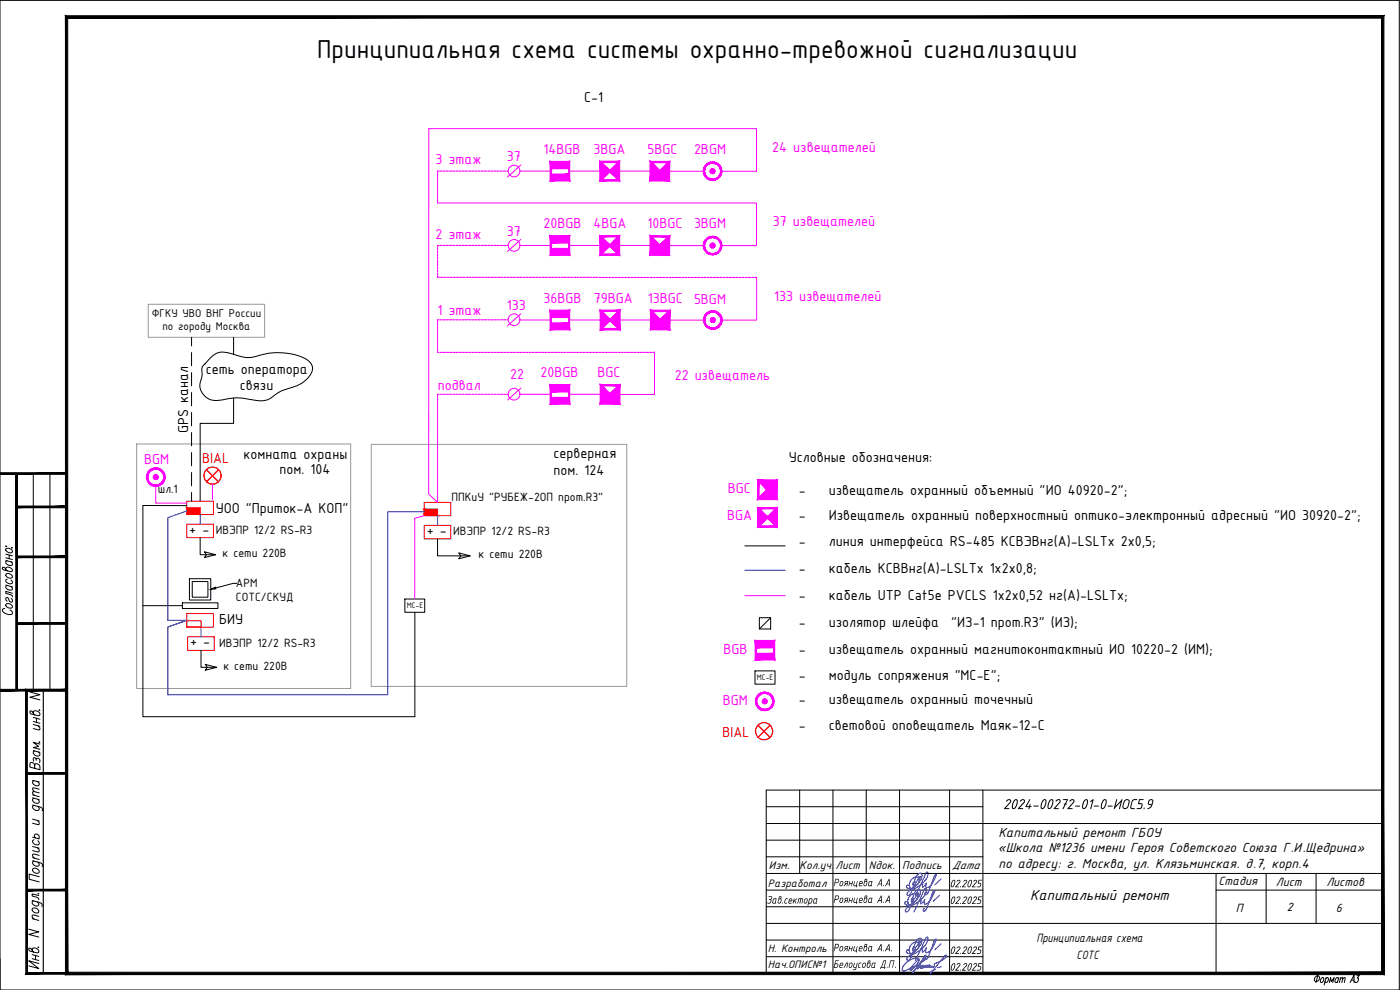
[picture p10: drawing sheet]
<svg xmlns="http://www.w3.org/2000/svg" width="420mm" height="297mm" viewBox="0 0 420 297" stroke-linecap="round" stroke-linejoin="round" font-family="sans-serif">
<defs><g id="words">
<text font-size="8.4" x="95.2" y="17.5">Принципиальная схема системы охранно-тревожной сигнализации</text>
<g font-size="4.7">
<text x="175.3" y="30.7">С-1</text>
<text x="61.8" y="112.2">сеть оператора</text>
<text x="72" y="117.2">связи</text>
<text x="56.4" y="129.8" transform="rotate(-90 56.4 129.8)">GPS канал</text>
<text x="73.1" y="137.6">комната охраны</text>
<text x="166.1" y="137.5">серверная</text>
<text x="83.9" y="142.3">пом. 104</text>
<text x="166.1" y="142.4">пом. 124</text>
<text x="236.7" y="138.6">Условные обозначения:</text>
<text x="239.7" y="148.6">-</text>
<text x="248.7" y="148.6">извещатель охранный объемный &quot;ИО 40920-2&quot;;</text>
<text x="64.7" y="153.9">УОО &quot;Приток-А КОП&quot;</text>
<text x="56.8" y="160.2">+ -</text>
<text x="128.1" y="160.5">+ -</text>
<text x="239.7" y="156.1">-</text>
<text x="248.7" y="156.1">Извещатель охранный поверхностный оптико-электронный адресный &quot;ИО 30920-2&quot;;</text>
<text x="239.7" y="163.9">-</text>
<text x="248.7" y="163.9">линия интерфейса RS-485 КСВЭВнг(А)-LSLTx 2х0,5;</text>
<text x="239.7" y="172">-</text>
<text x="248.7" y="172">кабель КСВВнг(А)-LSLTx 1х2х0,8;</text>
<text x="239.7" y="180">-</text>
<text x="248.7" y="180">кабель UTP Cat5e PVCLS 1х2х0,52 нг(А)-LSLTx;</text>
<text x="65.7" y="187.1">БИУ</text>
<text x="239.7" y="188">-</text>
<text x="248.7" y="188">изолятор шлейфа</text>
<text x="285.5" y="188">&quot;ИЗ-1 прот.R3&quot; (ИЗ);</text>
<text x="57.1" y="194">+ -</text>
<text x="239.7" y="196.1">-</text>
<text x="248.7" y="196.1">извещатель охранный магнитоконтактный ИО 10220-2 (ИМ);</text>
<text x="239.7" y="203.9">-</text>
<text x="248.7" y="203.9">модуль сопряжения &quot;МС-Е&quot;;</text>
<text x="239.7" y="211.4">-</text>
<text x="248.7" y="211.4">извещатель охранный точечный</text>
<text x="239.7" y="218.9">-</text>
<text x="248.7" y="218.9">световой оповещатель Маяк-12-С</text>
<text x="301" y="242.8">2024-00272-01-0-ИОС5.9</text>
<text x="309.2" y="270.1">Капитальный ремонт</text>
</g>
<g font-size="4.7" fill="#f0f">
<text x="163.2" y="46.1">14BGB</text>
<text x="178.1" y="46.1">3BGА</text>
<text x="194.3" y="46.1">5BGC</text>
<text x="208.3" y="46.1">2BGМ</text>
<text x="231.8" y="45.5">24 извещателей</text>
<text x="130.7" y="49.3">3 этаж</text>
<text x="152.1" y="48.4">37</text>
<text x="130.7" y="71.6">2 этаж</text>
<text x="152.1" y="70.7">37</text>
<text x="163.2" y="68.4">20BGB</text>
<text x="178.1" y="68.4">4BGА</text>
<text x="194.3" y="68.4">10BGC</text>
<text x="208.3" y="68.4">3BGМ</text>
<text x="231.9" y="67.8">37 извещателей</text>
<text x="131.3" y="94.6">1 этаж</text>
<text x="152.1" y="93.1">133</text>
<text x="163.2" y="90.8">36BGB</text>
<text x="178.2" y="90.8">79BGА</text>
<text x="194.4" y="90.8">13BGC</text>
<text x="208.3" y="91.3">5BGМ</text>
<text x="232.3" y="90.2">133 извещателей</text>
<text x="153.1" y="113.8">22</text>
<text x="162.2" y="113.1">20BGB</text>
<text x="179.4" y="113.1">BGC</text>
<text x="202.5" y="113.9">22 извещатель</text>
<text x="131.4" y="116.9">подвал</text>
<text x="43.2" y="139.3">BGМ</text>
<text x="218.5" y="147.9">BGC</text>
<text x="218.2" y="156.1">BGА</text>
<text x="217.1" y="196.1">BGB</text>
<text x="216.9" y="211.6">BGМ</text>
</g>
<g font-size="4.7" fill="#f00">
<text x="60.7" y="138.8">BIAL</text>
<text x="216.8" y="221.1">BIAL</text>
</g>
<g font-size="4.3">
<text x="299.6" y="251.1">Капитальный ремонт ГБОУ</text>
<text x="299.4" y="255.7">«Школа №1236 имени Героя Советского Союза Г.И.Щедрина»</text>
<text x="299.6" y="260.3">по адресу: г. Москва, ул. Клязьминская. д.7, корп.4</text>
</g>
<g font-size="3.9">
<text x="47.4" y="148.1">шл.1</text>
<text x="135.5" y="150.4">ППКиУ &quot;РУБЕЖ-2ОП прот.R3&quot;</text>
<text x="64.7" y="160.3">ИВЭПР 12/2 RS-R3</text>
<text x="136" y="160.6">ИВЭПР 12/2 RS-R3</text>
<text x="66.8" y="167.1">к сети 220В</text>
<text x="143.6" y="167.4">к сети 220В</text>
<text x="70.8" y="176.1">АРМ</text>
<text x="70.8" y="180.3">СОТС/СКУД</text>
<text x="65.7" y="194.1">ИВЭПР 12/2 RS-R3</text>
<text x="67.1" y="200.9">к сети 220В</text>
<text x="365.7" y="265.7">Стадия</text>
<text x="382.9" y="265.9">Лист</text>
<text x="398.1" y="265.9">Листов</text>
<text x="370.9" y="273.5">П</text>
<text x="386.2" y="273.2">2</text>
<text x="400.9" y="273.5">6</text>
<text x="311.1" y="282.6">Принципиальная схема</text>
<text x="323.1" y="287.7">СОТС</text>
</g>
<g font-size="3.7">
<text x="45.6" y="95.1">ФГКУ УВО ВНГ России</text>
<text x="48.7" y="99">по городу Москва</text>
</g>
<g font-size="3.6">
<text x="230.8" y="260.8">Изм.</text>
<text x="240" y="260.8">Кол.уч.</text>
<text x="250.8" y="260.8">Лист</text>
<text x="260.8" y="260.8">Nдок.</text>
<text x="270.8" y="260.8">Подпись</text>
<text x="285.7" y="260.8">Дата</text>
</g>
<g font-size="3.5">
<text x="230.5" y="266.1">Разработал</text>
<text x="250" y="265.9">Роянцева А</text>
<text x="264.8" y="265.9">.А</text>
<text x="284.9" y="266.2">02.025</text>
<text x="230" y="271.1">Зав .сектора</text>
<text x="250" y="270.9">Роянцева А</text>
<text x="264.8" y="270.9">.А</text>
<text x="284.9" y="271.2">02.025</text>
<text x="230.5" y="285.5">Н. Контроль</text>
<text x="249.9" y="285.4">Роянцева А</text>
<text x="264.8" y="285.4">.А.</text>
<text x="284.9" y="286.2">02.025</text>
<text x="230.5" y="290.5">Нач.ОПИС№1</text>
<text x="249.9" y="290.4">Белоусова Д</text>
<text x="265.9" y="290.4">.П.</text>
<text x="284.9" y="291.2">02.025</text>
</g>
<g font-size="2.6">
<text x="122" y="182.5">МС-Е</text>
<text x="227.1" y="204">МС-Е</text>
</g>
</g></defs>
<!-- layer: 0 -->
<g fill="none" stroke="#000" stroke-width=".3">
<path d="M0 .1h419.9v296.9h-419.9zM240 237.1v25M250 237.1v54.9M260 237.1v25M270 237.1v54.9M285 237.1v54.9M295 237.1v54.9M415 237.1h-185v54.9h185M230 247.1h185M230 242h65M230 252.1h65M230 257.1h65"/>
<path d="M230 277.1h185M230 272.1h65M230 267.1h65M230 262.1h185M365 267.1h50M365 262.1v29.9M380 262.1v15M395 262.1v15M230 282.1h65M230 287h65M394.7 293.2a.69 .69 0 0 1 .7-.4 .69 .69 0 0 1 .6 .6 .88 .88 0 0 1-.5 .9 .88 .88 0 0 1-1-.2zM395.5 292.6l-.6 2.2"/>
<path d="M396.7 293.4l.2-.1a.76 .76 0 0 1 .3 .9 .76 .76 0 0 1-.9 .5v-.8zM397.9 293.7l.3-.4a.75 .75 0 0 1 .4 .9 .75 .75 0 0 1-.9 .5l-.1-.2M398 293.3l-.6 2.2M398.9 294.8l.4-1.5 .2 1.2 .9-1.2-.4 1.5M401.7 293.7l-.1-.3a.85 .85 0 0 0-.8 .4 .85 .85 0 0 0-.1 .9l.4 .1 .3-.3M401.8 293.3l-.4 1.5M402.3 293.7l.4-.4 .3 .1-.3 1.4M402.3 293.3l-.3 1.5M403 293.7l.4-.4 .3 .1-.3 1.4M405.2 294.8l1.2-2.2v2.2M405.6 294.1h.8M407.2 292.6h.8l-.7 .8h.2a.76 .76 0 0 1 0 1 .76 .76 0 0 1-.9 .2l-.1-.2"/>
</g>
<!-- layer: Shtamp -->
<g fill="#000" stroke="#000" stroke-width=".3">
<path d="M5 151.8v.5l15-.5zM5 152.3l15-.5v.5z"/>
<path d="M0 142.3h20v-.5zM0 141.8h20l-20 .5z"/>
<path d="M5 167.3h15v-.5zM5 166.8h15l-15 .5z"/>
<path d="M5 187.3h15v-.5zM5 186.8h15l-15 .5z"/>
<path d="M0 206.8v.5l20-.5zM0 207.3l20-.5v.5z"/>
<path d="M4.7 142.1v65h.5zM4.7 142.1h.5v65z"/>
<path d="M8 231.8v.5l12-.5zM8 232.3l12-.5v.5z"/>
<path d="M8 266.8v.5l12-.5zM8 267.3l12-.5v.5z"/>
<path d="M7.7 292.3h12.3v-.5zM8.2 291.8h11.8l-12.3 .5zM7.7 206.8v85.5l.5-.5zM7.7 206.8l.5 .5v84.5zM7.7 206.8l.5 .5 11.8-.5zM8.2 207.3l11.8-.5v.5z"/>
</g>
<g fill="none" stroke="#000" stroke-width=".3">
<path d="M0 142.1h5M10 142.1v65M15 142.1v65M1.7 170.8v-.3a1.23 1.23 0 0 1 2 .8l-.5 .2-2.2-.5-.3-.7 .7 .1 .8 .9M1.7 163.9h.3zM1.7 175.5l2 .6M1.7 168.2l2 .5M1.7 166.3l2 .5M1.7 167.4l2 .5M1.9 172.2a1.13 1.13 0 0 1 1.2 0 1.13 1.13 0 0 1 .5 1.1 1.13 1.13 0 0 1-1.2 0 1.13 1.13 0 0 1-.5-1.1zM1.9 164.6a1.16 1.16 0 0 1 1.2 0 1.16 1.16 0 0 1 .5 1.2 1.16 1.16 0 0 1-1.2-.1 1.16 1.16 0 0 1-.5-1.1zM2.2 175.7l-.3 .1a1.13 1.13 0 0 0 .5 1.1 1.13 1.13 0 0 0 1.2 0l.1-.4-.4-.5"/>
<path d="M2.2 168.3l-.3 .1a1.16 1.16 0 0 0 .5 1.1 1.16 1.16 0 0 0 1.2 .1l.1-.5-.4-.5M2.2 173.8l-.3 .1a1.12 1.12 0 0 0 .5 1.2 1.12 1.12 0 0 0 1.3-.2l-.4-.8M2.8 166.5v1.1M3.3 179.6a.72 .72 0 0 1 .3 1.1l-.7-.2-.4-1.1-.6-.1a.69 .69 0 0 0 .3 1.1M3.4 164.3l.3 .1zM3.7 178l-2-.6v.6l1.9 .6 .1 .5M1.4 182.6h-.3a.71 .71 0 0 0-.4 .8 .71 .71 0 0 0 .7 .6l1.2 .4h.7l.4-.3a1.01 1.01 0 0 0-.7-1.1M1.7 181.3a1.27 1.27 0 0 1 2 .9 1.23 1.23 0 0 1-2-.9zM9 207.6l3 .8-3 .8 3 .8M10 213.9v-.3a1.12 1.12 0 0 1 1.3-.2 1.12 1.12 0 0 1 .6 1.3h-.5l-2.1-.5-.3-.4 .1-.5a.99 .99 0 0 1 1 .9l.3 .3M10 217.4l2 .5M10 215.3l2 .5"/>
<path d="M10 216.5l2 .5M11 215.5v1.2M11.4 217.7l.6 .8-.1 .5-1.9-.4M11.9 213l.1 .1-.3-.1M9.8 239.4l2 .5M9.8 238.5l2 .5M9.8 234.1l2 .5M10 225.2l2 .5M10.2 239.5l-.3 .1a1.12 1.12 0 0 0 .5 1.3 1.12 1.12 0 0 0 1.4-.2l-.5-.9M10.2 234.2l-.3 .2a1.12 1.12 0 0 0 .5 1.2 1.12 1.12 0 0 0 1.4-.2l-.5-.9M10.4 225.3l-.3 .2a1.12 1.12 0 0 0 .6 1.2 1.12 1.12 0 0 0 1.3-.2l-.4-.9M10.4 229.6l-.6-.8a.55 .55 0 0 0-.8 .4v1l3 .8v-1a.88 .88 0 0 0-.7-.8 .88 .88 0 0 0-.9 .4v1"/>
<path d="M10.8 227.8l.6-.3a.86 .86 0 0 1 .5 1.3M10.8 228.1l-.1-.6-.6-.1v1M11.8 237.9l-1.9-.4-.1 .4 .5 .8M11.8 236.8l-1.9-.4-.1 .4 .5 .7M11.9 222.6v.2l-.2-.1M12 223.3l-2-.6 1.6 1.2-1.6 .4 2 .5M9.8 258.3l2.7 .8a.59 .59 0 0 1 .1 .9M9.8 241.5l2.7 .8a.59 .59 0 0 1 .1 1M9.8 257.3l2 .6M9.8 254l2 .5M9.8 251.2l2 .5M9.8 245.8l2 .5"/>
<path d="M10.2 258.3l-.3 .2a1.11 1.11 0 0 0 .5 1.3 1.11 1.11 0 0 0 1.4-.2l-.5-1M10.2 252l-.3 .1a1.11 1.11 0 0 0 .5 1.3 1.11 1.11 0 0 0 1.4-.2l-.5-.9M10.2 241.6l-.3 .2a1.11 1.11 0 0 0 .5 1.2 1.11 1.11 0 0 0 1.4-.1l-.5-1M10.6 251.4a.68 .68 0 0 1 0-1.1 .68 .68 0 0 1 1 .3l.2 .8-.3 .2M11.2 254.4l.6 .7-.2 .5-1.8-.4M11.2 246.2l.6 .7-.2 .5-1.8-.4M11.8 256.7l-1.9-.4-.1 .5 .5 .7M8.6 278.8l3 .8-3 .8 3 .8M9.7 270.2l2.7 .8a.61 .61 0 0 1 .1 1M9.7 275.6l1.9 .6M9.8 272.6a1.15 1.15 0 0 1 1.3 0 1.15 1.15 0 0 1 .4 1.2 1.15 1.15 0 0 1-1.3 0 1.15 1.15 0 0 1-.4-1.2zM9.9 260.6a1.16 1.16 0 0 1 1.3 .1 1.16 1.16 0 0 1 .4 1.2 1.16 1.16 0 0 1-1.3 0 1.16 1.16 0 0 1-.4-1.3z"/>
<path d="M10.1 270.3l-.3 .2a1.11 1.11 0 0 0 .5 1.2 1.11 1.11 0 0 0 1.3-.2l-.4-.9M11.5 268v.3l-.1-.2M11.6 274.9l-1.8-.3-.1 .5 .5 .7M11.6 268.7l-1.9-.5v.6l1.4 .4 .4 .3 .1 .4M11.8 263l-3-.8v1.6l3 .8M9.7 286.4l1.9 .6M9.7 287.6l1.9 .6M9.7 285.1v-.3a1.12 1.12 0 0 1 1.3-.2 1.12 1.12 0 0 1 .5 1.2l-.4 .1-2.2-.5-.3-.5 .2-.4a.99 .99 0 0 1 1 .9l.3 .3M10.7 286.7v1.2M11.5 284.1l.1 .2-.2-.1M11.6 289.1l-3-.8 3 2.3-3-.8"/>
</g>
<path d="M0 142.1h20M5 142.1v65M5 152.1h15M5 167.1h15M5 187.1h15M0 207.1h20M13 207.1v84.9" fill="none" stroke="#000" stroke-width=".34"/>
<!-- layer: 0 -->
<path d="M20.3 291.7l-.7 .7 395-.7zM19.6 292.4l395-.7 .7 .7zM414.6 5.4v286.3l.7 .7zM415.3 4.7v287.7l-.7-287zM20.3 5.4h394.3l.7-.7zM19.6 4.7h395.7l-395 .7zM19.6 4.7l.7 287v-286.3zM19.6 4.7l.7 287-.7 .7z" fill="#000" stroke="#000" stroke-width=".3"/>
<g fill="#000">
<path d="M327.2 240.4l1-.6-.8 3-.2-.2 .6-2.3-.4 .4zM328.3 241.8l1.4-.1 .1 .3h-1.5zM332.4 241.8l1.4-.1 .1 .3h-1.5zM335 239.8l.3 .2-.5 1.9 1.8-2.1h.2l-.8 3-.2-.2 .5-1.9-1.8 2.1-.2-.1zM339.8 240.1l.6-.3h.9l-.1 .3-1.2 .2-.5 1.8 .3 .4h.7v.3l-1-.1-.3-.4zM341.8 239.8h1.4v.3h-1.1l-.2 .8 .8 .2 .2 .5-.5 1.1-1.2 .1v-.3l1.1-.1 .3-.7-.1-.4-1-.1zM292.1 264.4l.6-.4 .5 .3-.1 .6-1.1 1.1h.7l.1 .2-1.2-.1 1.4-1.6-.2-.3-.5 .3zM292.1 269.4l.6-.4 .5 .3-.1 .6-1.1 1.1h.7l.1 .2-1.2-.1 1.4-1.6-.2-.3-.5 .3zM293.7 264l1 .1-.8 .1-.2 .7 .6 .1 .1 .7-.4 .5h-.8v-.2l.8-.1 .3-.4-.1-.3-.8-.2zM293.7 269l1 .1-.8 .1-.2 .7h.6l.1 .8-.4 .5h-.8v-.2l.8-.1 .3-.4-.1-.3-.8-.2zM292.1 284.3l.8-.3 .3 .1v.5l-1.2 1.4h.7l.1 .2h-1.1l1.2-1.5a.33 .33 0 0 0-.1-.5 .33 .33 0 0 0-.5 .3zM292.2 289.2l.8-.2 .2 .5-1.2 1.5h.7l.1 .2h-1.1l-.1-.1 1.3-1.4a.33 .33 0 0 0-.1-.5 .33 .33 0 0 0-.5 .3h-.2z"/>
<path d="M293.7 284h.9l.1 .1-.8 .1-.2 .7 .7 .2-.1 .8-.3 .3h-.8v-.2l.8-.1 .3-.5-.2-.3-.7-.1zM293.7 289h1l-.8 .2-.2 .7 .7 .2v.5l-.4 .6h-.8v-.2l.8-.1 .3-.5-.2-.3-.7-.1z"/>
<path d="M331.4 240.1l-.6 .9-.1 1a.39 .39 0 0 0 .4 .5 .39 .39 0 0 0 .3-.5l.5-1.6-.2-.3zM330.9 240.2l.9-.4 .3 .3v.6l-.5 1.7-.9 .4-.3-.5v-.7z"/>
<path d="M337.8 240.2l-.7 1.7 .1 .4 .3 .2 .8-.4 .5-1.5-.4-.5zM337.4 240.2l.3-.3 .8-.1 .5 .5-.5 2-.7 .5-.5-.1-.5-.5z"/>
<path d="M345.1 240.1l-.3 1 .8 .2 .2-1.1zM344.8 240l.9-.2 .4 .3 .1 .4-.6 1.6-1.1 .7a.35 .35 0 0 1 0-.4 .35 .35 0 0 1 .4-.1l.6-.7-.7-.1-.3-.3z"/>
<path d="M291.1 264.2l-.5 1 .1 .8 .3-.1 .4-.8 .1-.7zM290.7 264.3l.5-.3h.3l.2 .8-.4 1.1-.7 .3-.2-.2v-.7z"/>
<path d="M291.1 269.2l-.4 .8v1l.3-.1 .4-.8 .1-.7zM290.8 269.3l.4-.3h.3l.2 .8-.4 1.1-.7 .3-.2-.2v-.7z"/>
<path d="M291.1 284.3l-.5 1.1 .1 .6 .3-.2 .4-.7 .1-.7zM290.8 284.3l.3-.3h.4l.2 .8-.4 1.1-.6 .3-.3-.2v-.7z"/>
<path d="M291.1 289.2l-.5 1.2 .1 .6 .3-.2 .4-.7 .1-.7zM290.8 289.2l.7-.2 .2 .8-.4 1.1-.6 .3-.3-.2v-.7z"/>
<circle cx="343.4" cy="242.5" r=".22"/>
</g>
<g fill="#000">
<path d="M257.8 289l.8-.1-.7 .3-.2 .8 .5 .4h-.5l-.2-.3z"/>
<path d="M241.5 269.7l.5-.2 .4 .3-.3 1.1-.4 .2-.5-.3zM241.7 269.8l-.2 1.1 .5-.1 .2-.7-.1-.3z"/>
<path d="M242.9 269.6h.8l.1 .4-.2 .9-.9 .2-.2 .7-.1-.2zM243 269.8l-.2 1.1h.5l.3-1z"/>
<path d="M244.4 269.9l-.2 .9 .5 .1 .4-1.1zM244.3 269.7l.4-.2 .6 .1-.2 1.5h-.8l-.3-.2z"/>
<path d="M258.2 269.6l-.2 .4h.7v-.4zM257.9 269.6l.4-.2 .5 .1v.7h-.8l-.1 .3v.2h.8l-.1 .2-.8-.1z"/>
<path d="M258.2 264.7l-.2 .3h.7v-.4zM258 264.5l.7-.1 .2 .1-.1 .7h-.8l-.1 .3v.2h.8l-.1 .2-.9-.2z"/>
<path d="M259.8 268.9l-.2 .5 .5-.3zM259.5 268.9l.6-.2 .2 .2-.2 .5 .2 .2-.1 .9-.5 .4-.4-.1-.2-.3zM259.6 269.6l-.3 .8 .2 .3 .4-.2 .2-.6v-.3z"/>
<path d="M259.8 263.9l-.2 .5h.2a.24 .24 0 0 0 .3-.3 .24 .24 0 0 0-.3-.2zM259.6 263.8h.6l-.1 .6 .2 .5-.2 .8-.6 .2-.4-.5zM259.6 264.6l-.2 1.1 .5-.2 .2-.6v-.3z"/>
<path d="M261 269.6l-.3 1 .4 .1 .3-.2 .2-.9zM260.8 269.5l1-.1-.2 1.5h-.9l-.2-.2z"/>
<path d="M261 264.6l-.2 1.1 .5-.1 .3-1zM260.8 264.5l1-.1-.2 1.5h-.8l-.3-.2z"/>
<path d="M264.4 269.1l-.6 1h.7zM264.4 268.7l.2 .1 .1 2.1h-.2v-.5h-.8l-.4 .5z"/>
<path d="M264.4 264.1l-.6 1h.7zM264.4 263.7l.2 .1 .1 2.1-.2-.1v-.5h-.8l-.4 .6z"/>
<path d="M258.1 284.2l-.1 .4h.7l-.1-.5zM258 284l.6-.1 .3 .2-.1 .7h-.9v.2l.1 .2h.6v.2h-.7l-.2-.2z"/>
<path d="M259 289l.6-.2 .3 .4-.1 .7-.5 .5h-.3l-.3-.3zM259.2 289.1l-.3 .7 .1 .4 .5-.1 .2-.7-.2-.4z"/>
<path d="M259.7 283.4l-.2 .6 .6-.3-.1-.3zM259.5 283.3l.6-.1 .2 .2-.1 1.5-.5 .5-.6-.2zM259.5 284.2l-.2 .9 .4 .1 .4-.9z"/>
<path d="M260.7 288.4l-.1 .5 .5-.4zM260.5 288.3l.3-.2 .4 .2v1.6l-.5 .5-.5-.1-.1-.2zM260.6 289.1l-.3 .7 .2 .4 .4-.1 .2-.7-.1-.3z"/>
<path d="M261 284.1l-.3 .9 .1 .2 .5-.1 .2-1zM260.7 284.1l.3-.2h.8l-.3 1.2 .1 .3h-1z"/>
<path d="M262 289.1l-.3 1.1 .6-.1 .3-1.1zM261.7 289l1.1-.2-.2 1.6-1.1-.2z"/>
<path d="M265.1 288.2h.8l-.4 2h.2l-.1 .4-.2 .1v-.3h-1l-.2 .3zM265.3 288.4l-.6 1.8h.6l.4-1.8z"/>
<path d="M264.4 283.7l-.6 .9h.6zM264.3 283.2h.2l.2 2.2h-.2v-.5h-.8l-.4 .5z"/>
</g>
<!-- layer: Layer 2 -->
<g fill="none" stroke="#00f" stroke-width=".3">
<path d="M274 270.4l.3-.7-.3-.2-.4 .1v1l.3 .1 .5-.1 .9-1.2 .1-.9-.7-.4-1.3 .4-.7 .8-.3 .9 .2 1.2 .7 .4 1.6-.7 2.2-1.9 .8-1.3 .1-1.2-.3-.1-.3 .3-3.2 6.7M274.4 270.5l-.8 .8-1.1 .3-.7-.2-.3-.7 .7-.2 .3 .5M274.5 265.5l.3-.7-.5-.2-.2 .2-.1 .8 .3 .2 .6-.1 .7-.7 .3-1.3-.6-.5h-.6l-.9 .4-.7 1-.2 1.3 .4 .7 .7 .2 1.6-.8 2.1-1.9 .7-1.1 .1-1.2-.3-.2-.3 .3-3.2 6.8M275 265.6l-.8 .7-1 .4-1-.3-.2-.6 .6-.3 .4 .6M275.5 269.3l-1.1 1.4-2.5 1.9-.2 .4 .2 .6 .5-.1 .7-1.1 .9-3.3 .5-1.3 .7-.7 .8-.1 .2 .8-.3 1-.6 .5 .4-1.3-.5 .5 .1-.5-.9 1.7M276 264.3l-1 1.4-2.7 2.2 .1 .8 .4-.1 .8-1.1 .9-3.5 .6-1.3 .7-.6 .7-.1 .2 .6-.2 1.2-.7 .5 .4-1.2-.5 .4 .1-.5-.9 1.8M276.5 270.1l-.1 1.1 1.1-1.3-.1 1.3 1.1-.2 1.1-1.5 .9-2.3-.6 .5-1.9 5.2-.7 .5-.2-.5 .3-.3M277 265.2l-.1 1.1 1.1-1.3-.1 1.3 1.1-.3 1.1-1.4 1-2.3-.7 .6-2 5.1-.7 .5-.2-.4 .4-.5M282 268.6l-1.9 1.8M282.4 263.7l-1.8 1.8M274.5 284.9l.2-.7-.4-.1-.2 .2-.1 .8 .8 .1 .8-.9 .3-1.1-.7-.6-.8 .1-.7 .5-.7 1-.1 1.2 .4 .8 .8 .1 1.7-1 1.7-1.4 .8-1.3 .2-1.4h-.4l-.2 .2-3.2 6.8M274.9 285.1l-.7 .7-1 .4-1-.3-.2-.6 .5-.3 .4 .2 .1 .4"/>
<path d="M275.7 287.6l-2.8 3.3 .6-.5-.2 .6h.3l2.1-2.4 .1-.7-.2-.3-1.3-.1-1.8 .9-1.5 1.5-.2 1.3 .7 .1 2.9-1.5M275.9 289.6l.3-.1-.9 1.3 .7-.7M276 283.8l-1 1.4-2.7 2.1-.1 .6 .2 .3 .6-.3 .6-1.1 .9-3.4 .5-1.1 .7-.7 .8-.1 .2 .8-.3 1.1-.6 .4 .3-1.2-.4 .4 .1-.5-.9 1.8M276.3 290.4l.8-.8-.6 .3-.1 .6 .8-.2 .5-.6-.5 .4 .2 .2 .3-.1 .6-.7-.5 .9 .8-.4 .2-.5-.3 .8 .6-.1 .2-.4-.1 .3 .2 .1h.4l.2-.3v.2l.2 .1 .3-.4-.1-.6 2.9-1.4 .7-.7 .1-.5-.6 .2-4.4 5.3 .1-.5 1.5-.8M276.9 284.6l-.1 1.1 1.2-1.3-.1 1.4h.4l.7-.3 .9-1.2 1.1-2.5-.5 .2-.3 .6-1.6 4.6-.5 .6-.4 .1-.2-.3 .3-.5M276.9 288.5l1-1-2.9 2.9-1.2 1.6 1.7-2 2.1-3.3 .3-.2-.1 .5-1.2 1.4-1.8 1.7M282.4 283.2l-1.9 1.8M282.5 290.1l-1.1 .3"/>
</g>
<!-- layer: 0 -->
<path d="M41 133.2h64.2v73.4h-64.2zM111.4 133.3h76.7v72.6h-76.7z" fill="none" stroke="#989898" stroke-width=".3"/>
<path d="M56 150.4h8.1v4h-8.1zM127.3 150.7h8v4h-8z" fill="none" stroke="#f00" stroke-width=".3"/>
<g fill="#f00" stroke="#f00" stroke-width=".3">
<path d="M127.3 152.7l4 2v-2zM127.3 152.7l4 2h-4z"/>
<path d="M56 152.3l4.1 2.1v-2.1zM56 152.3l4.1 2.1h-4.1z"/>
</g>
<path d="M56 157.3h8.1v4h-8.1zM127.3 157.6h8v4.1h-8zM56.3 191.1h8v4h-8z" fill="none" stroke="#f00" stroke-width=".3"/>
<path d="M60.1 154.4v2.9M131.3 154.7v2.9M60.3 188.2v2.9" fill="none" stroke="#00f" stroke-width=".3"/>
<path d="M56.9 173.6h6.3v6.4h-6.3zM57.7 174.5h4.7v4.7h-4.7zM71.1 175h-1.1l-5.3 1.4M121.5 179.7h6v4h-6zM54.7 180.9h10.7v1.7h-10.7z" fill="none" stroke="#000" stroke-width=".3"/>
<path d="M56 151.7h-13.1v63.3h81.6v-31.3M60.1 161.3v5.1h4.6M61.3 165.6l3.4 .8-3.4 .9 .6-.9zM131.3 161.7v5.1h9.8M137.7 165.9l3.4 .9-3.4 .9 .6-.9zM42.9 181.7h11.8M60.3 195.1v5.1h4.7M61.6 199.3l3.4 .9-3.4 .9 .6-.9z" fill="none" stroke="#000" stroke-width=".3"/>
<path d="M63.2 176.8l1.4-.6 .2 .5z" fill="#000" stroke="#000" stroke-width=".3"/>
<path d="M56 184.1h8.1v4.1h-8.1zM56 186.3h4.3v1.9h-4.3z" fill="none" stroke="#f00" stroke-width=".3"/>
<path d="M44.5 91.3h34.9v9.9h-34.9z" fill="none" stroke="#989898" stroke-width=".3"/>
<path d="M57.5 101.2v2.6M57.5 105.8v4M57.5 111.8v4M57.5 117.8v4M63.1 107.4l1.8-1.3 1.3-.5a16.3 16.3 0 0 1 6.3 1.4 10.7 10.7 0 0 0 6.7-.7 17.3 17.3 0 0 1 13.6 2.1l.8 1.3a4.4 4.4 0 0 1-2.1 4.6 21 21 0 0 1-7 3l-4 2.5a6.5 6.5 0 0 1-4.3 .2 18.3 18.3 0 0 0-7.7-.4l-1.3 .3a5.4 5.4 0 0 1-6-1.4l-.7-1a4.4 4.4 0 0 1 .1-4.4l.1-.8a2.62 2.62 0 0 1 .9-3.1zM70.1 119.4v7.6h-10v23.4M70.1 101.2v5.1M57.5 123.8v4M57.5 129.8v4M57.5 135.8v4M57.5 141.8v4M57.5 147.8v2.6" fill="none" stroke="#000" stroke-width=".3"/>
<g fill="none" stroke="#f0f" stroke-width=".3">
<path d="M131.3 51.3v9.6h95.7v12.8h-10.6M156.3 51.3h9.4M156.3 49.5l-4 3.6M170.8 51.3h9.4M185.8 51.3h9.4M198 51.3h.1M200.7 51.4h10.6M216.4 51.4h10.6v-12.8h-98.3v109.6l2.6 2.5v-32.4M156.3 73.6h9.4M156.3 71.8l-4 3.6M170.8 73.6h9.4M185.8 73.6h9.4"/>
<path d="M198 73.7h.1M200.7 73.7h10.6M131.3 96v9.5M155.8 96h9.5M156.3 94.1l-4 3.6M170.8 96h9.4M185.9 96h9.4M198.2 96h.1M200.7 96h10.6M227.1 83.3v12.7h-10.6M155.9 118.3h9.4M156.3 116.4l-4 3.6"/>
<path d="M170.8 118.3h9.5M183.1 118.3h.1M196.4 105.6v12.7h-10.6M46.7 145.7v5.2h9.3"/>
<circle cx="154.3" cy="51.3" r="1.76"/>
<circle cx="154.3" cy="73.6" r="1.76"/>
<circle cx="154.3" cy="95.9" r="1.76"/>
<circle cx="154.3" cy="118.3" r="1.76"/>
</g>
<g fill="#f0f" stroke="#f0f" stroke-width=".3">
<path d="M46.7 143.2h.8l-.1 .3z"/>
<path d="M213.9 73.7h.7l-.1 .2z"/>
<path d="M213.9 96h.8l-.1 .3z"/>
<path d="M180.3 93.2l2.8 2.8h-2.8z"/>
<path d="M183.1 96l2.8-2.8v2.8z"/>
<path d="M180.3 96h2.8l-2.8 2.8z"/>
<path d="M183.1 96h2.8v2.8z"/>
<path d="M180.2 70.9l2.8 2.7h-2.8z"/>
<path d="M185.8 70.9v2.7h-2.8z"/>
<path d="M180.2 73.6h2.8l-2.8 2.8z"/>
<path d="M183 73.6h2.8v2.8z"/>
<path d="M213.9 51.4h.7l-.1 .2z"/>
<path d="M180.2 48.6l2.8 2.7h-2.8z"/>
<path d="M185.8 48.6v2.7h-2.8z"/>
<path d="M180.2 51.3h2.8l-2.8 2.8z"/>
<path d="M183 51.3h2.8v2.8z"/>
<path d="M46.7 143.2h.8l-.1-.3zM46.7 143.2l.5-.6 .2 .3zM47 142.5l-.3 .7 .5-.6z"/>
<path d="M46.7 142.4v.8l.3-.7zM46.5 142.5l.2-.1v.8zM46.2 142.6l.5 .6-.2-.7z"/>
<path d="M46.2 142.6l-.1 .3 .6 .3zM46.1 142.9l.6 .3h-.7zM46 143.2l.1 .3 .6-.3z"/>
<path d="M46.1 143.5l.1 .2 .5-.5zM46.2 143.7l.5-.5-.2 .6zM46.7 143.2l-.2 .6 .2 .1z"/>
<path d="M46.7 143.2v.7l.3-.1zM46.7 143.2l.5 .5-.2 .1zM46.7 143.2l.5 .5 .2-.2z"/>
<path d="M49.5 143.2l-.1 .5h-.3zM49.1 143.2v.5l.4-.5zM49.4 142.5l.1 .7h-.4zM49.1 142.6v.6l.3-.7zM49.2 142l.2 .5-.3 .1zM48.9 142.1l.2 .5 .1-.6zM48.9 141.4l.3 .6-.3 .1zM48.6 141.7l.3 .4v-.7zM48.5 141l.4 .4-.3 .3zM48.5 141l-.3 .3 .4 .4zM47.9 140.7l.6 .3-.3 .3zM47.9 140.7l-.1 .3 .4 .3zM47.4 140.5l.5 .2-.1 .3zM47.4 140.5l-.1 .3 .5 .2zM46.7 140.4l.7 .1-.1 .3zM46.7 140.4v.4h.6zM46.1 140.5l.6-.1v.4zM46.1 140.5l.1 .3h.5zM45.6 140.7l.5-.2 .1 .3zM45.6 140.7l.1 .3 .5-.2zM45 141l.6-.3 .1 .3zM45 141l.3 .3 .4-.3zM44.6 141.4l.4-.4 .3 .3zM44.6 141.4l.3 .3 .4-.4zM44.6 141.4l.3 .3-.6 .3zM44.3 142l.3 .1 .3-.4zM44.3 142l.3 .1-.5 .4zM44.1 142.5l.3 .1 .2-.5zM44.1 142.5l.3 .1-.4 .6zM44.4 142.6l-.4 .6h.4zM44 143.2h.4l-.3 .5zM44.4 143.2l-.3 .5h.3zM44.1 143.7h.3l-.1 .6zM44.4 143.7l-.1 .6 .3-.1zM44.3 144.3l.3-.1v.7zM44.6 144.2v.7l.3-.3zM44.6 144.9l.3-.3 .1 .7zM44.9 144.6l.1 .7 .3-.3zM45.3 145l.3 .7-.6-.4zM45.3 145l.3 .7 .1-.4zM45.7 145.3l.4 .5-.5-.1zM45.7 145.3l.4 .5 .1-.3zM46.2 145.5l.5 .4-.6-.1zM46.2 145.5l.5 .4v-.4zM46.7 145.5l.7 .3-.7 .1zM46.7 145.5l.7 .3-.1-.3zM47.3 145.5l.6 .2-.5 .1zM47.3 145.5l.6 .2-.1-.4zM47.8 145.3h.7l-.6 .4zM47.8 145.3h.7l-.3-.3zM48.2 145l.7-.1-.4 .4zM48.6 144.6l-.4 .4 .7-.1zM48.6 144.6l.6-.3-.3 .6zM48.9 144.2l-.3 .4 .6-.3zM48.9 144.2l.5-.5-.2 .6zM49.1 143.7l-.2 .5 .5-.5z"/>
<path d="M195.5 93.3l2.7 5.4h-2.8zM195.5 93.3l2.7 5.4v-2.7z"/>
<path d="M198.2 96l2.7 2.7h-2.7zM198.2 96l2.7 2.7v-5.4z"/>
<path d="M195.5 93.2l2.8 2.7-.3 .2zM195.5 93.2l-.2 .2 2.7 2.7z"/>
<path d="M195.2 93.1l5.5 .4h-5zM195.2 93.1l5.5 .4 .4-.4zM200.7 93.5l.4-.4-.4 5.4zM201.1 93.1l-.4 5.4 .4 .5zM195.6 98.5h5.1l.4 .5zM195.6 98.5l-.4 .5h5.9zM195.7 93.5l-.1 5-.4 .5zM195.2 93.1v5.9l.5-5.5z"/>
<path d="M198 95.9l3-2.5-2.7 2.7zM198 95.9l3-2.5-.2-.2z"/>
<path d="M195.3 70.9l2.7 5.5h-2.7zM195.3 70.9l2.7 5.5v-2.7z"/>
<path d="M198 73.7l2.7 2.7h-2.7zM198 73.7l2.7 2.7 .1-5.5z"/>
<path d="M195.4 70.8l2.8 2.8-.3 .2zM195.4 70.8l-.2 .3 2.7 2.7z"/>
<path d="M195.1 70.7l5.5 .4h-5.1zM195.1 70.7l5.5 .4 .4-.4zM200.6 71.1l.4-.4-.5 5.5zM201 70.7l-.5 5.5 .5 .4zM195.5 76.2h5l.5 .4zM195.5 76.2l-.4 .4h5.9zM195.5 71.1v5.1l-.4 .4zM195.1 70.7v5.9l.4-5.5z"/>
<path d="M197.9 73.6l3-2.5-2.7 2.7zM197.9 73.6l3-2.5-.2-.3z"/>
<path d="M213.9 73.7h.7l-.1-.3zM214.4 73.1l.1 .3-.6 .3zM214.1 73l-.2 .7 .5-.6z"/>
<path d="M213.9 72.9v.8l.2-.7zM213.6 73l.3-.1v.8zM213.3 73.1l.6 .6-.3-.7z"/>
<path d="M213.3 73.1l-.2 .3 .8 .3zM213.1 73.4l.8 .3h-.8zM213.1 73.7v.2l.8-.2z"/>
<path d="M213.1 73.9l.2 .3 .6-.5zM213.3 74.2l.6-.5-.3 .7zM213.9 73.7l-.3 .7h.3z"/>
<path d="M213.9 73.7v.7h.2zM213.9 73.7l.5 .5-.3 .2zM213.9 73.7l.5 .5 .1-.3z"/>
<path d="M216.6 73.7l-.1 .6-.3-.1zM216.2 73.7v.5l.4-.5zM216.5 73.1l.1 .6h-.4zM216.2 73.1v.6l.3-.6zM216.3 72.5l.2 .6h-.3zM216 72.6l.2 .5 .1-.6zM216 72l.3 .5-.3 .1zM216 72l-.3 .2 .3 .4zM215.6 71.5l.4 .5-.3 .2zM215.6 71.5l-.3 .3 .4 .4zM215.1 71.2l.5 .3-.3 .3zM215.1 71.2l-.2 .3 .4 .3zM214.5 71l.6 .2-.2 .3zM214.5 71l-.1 .4 .5 .1zM213.9 70.9l.6 .1-.1 .4zM213.9 70.9v.4l.5 .1zM213.2 71l.7-.1v.4zM213.2 71l.1 .4 .6-.1zM212.6 71.2l.6-.2 .1 .4zM212.6 71.2l.2 .3 .5-.1zM212.1 71.5l.5-.3 .2 .3zM212.1 71.5l.2 .3 .5-.3zM212.1 71.5l.2 .3-.6 .2zM211.7 72l.3 .2 .3-.4zM211.7 72l.3 .2-.6 .3zM211.4 72.5l.3 .1 .3-.4zM211.4 72.5l.3 .1-.5 .5zM211.2 73.1h.3l.2-.5zM211.2 73.1h.3l-.4 .6zM211.5 73.1l-.4 .6h.4zM211.1 73.7h.4l-.3 .6zM211.5 73.7l-.3 .6 .3-.1zM211.2 74.3l.3-.1-.1 .7zM211.5 74.2l-.1 .7 .3-.2zM211.4 74.9l.3-.2v.7zM211.7 74.7v.7l.3-.2zM211.7 75.4l.3-.2 .1 .6zM212 75.2l.1 .6 .2-.2zM212.3 75.6l.3 .5-.5-.3zM212.3 75.6l.3 .5 .2-.3zM212.8 75.8l.4 .6-.6-.3zM212.8 75.8l.4 .6 .1-.4zM213.3 76l.6 .4h-.7zM213.3 76l.6 .4v-.3zM213.9 76.1l.6 .3h-.6zM213.9 76.1l.6 .3-.1-.4zM214.4 76l.7 .1-.6 .3zM214.4 76l.7 .1-.2-.3zM214.9 75.8h.7l-.5 .3zM214.9 75.8h.7l-.3-.2zM215.3 75.6l.7-.2-.4 .4zM215.3 75.6l.7-.2-.3-.2zM215.7 75.2l.6-.3-.3 .5zM216 74.7l-.3 .5 .6-.3zM216 74.7l.5-.4-.2 .6zM216.2 74.2l-.2 .5 .5-.4z"/>
<path d="M213.9 96h.8l-.1-.3zM214.4 95.5l.2 .2-.7 .3zM214.2 95.4l-.3 .6 .5-.5z"/>
<path d="M213.9 95.3v.7l.3-.6zM213.7 95.4l.2-.1v.7zM213.4 95.5l.5 .5-.2-.6z"/>
<path d="M213.4 95.5l-.2 .2 .7 .3zM213.2 95.7l.7 .3h-.7zM213.2 96v.3l.7-.3z"/>
<path d="M213.2 96.3l.2 .2 .5-.5zM213.4 96.5l.5-.5-.2 .7zM213.9 96l-.2 .7 .2 .1z"/>
<path d="M213.9 96v.8l.3-.1zM213.9 96l.5 .5-.2 .2zM213.9 96l.5 .5 .2-.2z"/>
<path d="M216.7 96l-.1 .6-.4-.1zM216.3 96l-.1 .5 .5-.5zM216.6 95.4l.1 .6h-.4zM216.2 95.5l.1 .5 .3-.6zM216.4 94.8l.2 .6-.4 .1zM216.1 95l.1 .5 .2-.7zM216.1 94.3l.3 .5-.3 .2zM215.8 94.5l.3 .5v-.7zM215.6 93.9l.5 .4-.3 .2zM215.6 93.9l-.2 .3 .4 .3zM215.1 93.5l.5 .4-.2 .3zM215.1 93.5l-.1 .4 .4 .3zM214.5 93.3l.6 .2-.1 .4zM214.5 93.3v.4l.5 .2zM213.9 93.3h.6v.4zM213.9 93.3v.3l.6 .1zM213.3 93.3h.6v.3zM213.3 93.3l.1 .4 .5-.1zM212.7 93.5l.6-.2 .1 .4zM212.7 93.5l.2 .4 .5-.2zM212.2 93.9l.5-.4 .2 .4zM212.2 93.9l.2 .3 .5-.3zM211.8 94.3l.4-.4 .2 .3zM211.8 94.3l.2 .2 .4-.3zM211.8 94.3l.2 .2-.5 .3zM211.5 94.8l.3 .2 .2-.5zM211.5 94.8l.3 .2-.6 .4zM211.2 95.4l.4 .1 .2-.5zM211.2 95.4l.4 .1-.4 .5zM211.6 95.5l-.4 .5h.3zM211.2 96h.3l-.3 .6zM211.5 96l-.3 .6 .4-.1zM211.2 96.6l.4-.1-.1 .7zM211.6 96.5l-.1 .7 .3-.1zM211.5 97.2l.3-.1v.6zM211.8 97.1v.6l.2-.2zM211.8 97.7l.2-.2 .2 .7zM212 97.5l.2 .7 .2-.3zM212.4 97.9l.3 .6-.5-.3zM212.4 97.9l.3 .6 .2-.3zM212.9 98.2l.4 .5-.6-.2zM212.9 98.2l.4 .5 .1-.3zM213.4 98.4l.5 .4-.6-.1zM213.4 98.4l.5 .4v-.4zM213.9 98.4l.6 .3-.6 .1zM213.9 98.4l.6 .3v-.3zM214.5 98.4l.6 .1-.6 .2zM214.5 98.4l.6 .1-.1-.3zM215 98.2h.6l-.5 .3zM215 98.2h.6l-.2-.3zM215.4 97.9l.7-.2-.5 .5zM215.4 97.9l.7-.2-.3-.2zM215.8 97.5l.6-.3-.3 .5zM216.1 97.1l-.3 .4 .6-.3zM216.1 97.1l.5-.5-.2 .6zM216.2 96.5l-.1 .6 .5-.5z"/>
<path d="M185.8 93.1l-2.7 3.2 2.9-2.9zM185.8 93.1l-2.7 3.2v-.5zM180.2 93.4l2.9 2.9v-.5zM180.2 93.4l.3-.3 2.6 2.7z"/>
<path d="M180.1 93l.5 5.5v-5zM180.1 93l.5 5.5-.5 .5zM180.6 98.5l-.5 .5 5.5-.5zM180.1 99l5.5-.5 .5 .5zM185.6 93.5v5l.5 .5zM185.6 93.5l.5-.5v6zM180.6 93.5h5l.5-.5zM180.1 93h6l-5.5 .5z"/>
<path d="M183.1 96.3l2.7 2.6 .2-.2zM183.1 95.8l2.9 2.9-2.9-2.4zM183.1 95.8l-2.6 3.1 2.6-2.6zM183.1 95.8l-2.6 3.1-.3-.2z"/>
<path d="M185.6 70.8l-2.6 3.1 2.8-2.9zM185.6 70.8l-2.6 3.1v-.5zM180.1 71l2.9 2.9v-.5zM180.3 70.8l2.7 2.6-2.9-2.4z"/>
<path d="M180 70.7l.5 5.5v-5.1zM180 70.7l.5 5.5-.5 .5zM180.5 76.2l-.5 .5 5.5-.5zM180 76.7l5.5-.5 .5 .5zM185.5 71.1v5.1l.5 .5zM185.5 71.1l.5-.4v6zM180.5 71.1h5l.5-.4zM180 70.7h6l-5.5 .4z"/>
<path d="M183 73.9l2.6 2.6 .2-.2zM183 73.4l2.8 2.9-2.8-2.4zM183 73.4l-2.7 3.1 2.7-2.6zM183 73.4l-2.7 3.1-.2-.2z"/>
<path d="M165.1 93.1v5.9l.4-.4zM165.1 93.1l.4 .4v5.1zM165.1 93.1l.4 .4 5.5-.4zM165.5 93.5l5.5-.4-.4 .4zM171 93.1l-.4 .4 .4 5.5zM170.6 93.5l.4 5.5-.4-.4zM165.1 99h5.9l-.4-.4zM165.1 99l.4-.4h5.1z"/>
<path d="M165.4 94.9v.4l5.2-.4zM165.4 95.3l5.2-.4v.4z"/>
<path d="M165.4 96.9v.4l5.4-.4zM165.4 97.3l5.4-.4v.4z"/>
<path d="M165.4 97.3v.3l5.4-.3zM165.4 97.6l5.4-.3v.3z"/>
<path d="M165.4 97.6v.4l5.4-.4zM165.4 98l5.4-.4v.4z"/>
<path d="M165.4 98v.4l5.4-.4zM165.4 98.4l5.4-.4v.4z"/>
<path d="M165.4 98.3v.4l5.4-.4zM165.4 98.7l5.4-.4v.4z"/>
<path d="M165.4 94.6v.3l5.2-.3zM165.4 94.9l5.2-.3v.3z"/>
<path d="M165.4 94.2v.4l5.2-.4zM165.4 94.6l5.2-.4v.4z"/>
<path d="M165.4 93.9v.3l5.2-.3zM165.4 94.2l5.2-.3v.3z"/>
<path d="M165.4 93.6v.4l5.2-.4zM165.4 94l5.2-.4v.4z"/>
<path d="M165.4 93.2v.4l5.2-.4zM165.4 93.6l5.2-.4v.4z"/>
<path d="M165.1 70.7v5.9l.4-.4zM165.1 70.7l.4 .4v5.1zM165.1 70.7l.4 .4 5.5-.4zM165.5 71.1l5.5-.4-.4 .4zM171 70.7l-.4 .4 .4 5.5zM170.6 71.1l.4 5.5-.4-.4zM165.1 76.6h5.9l-.4-.4zM165.1 76.6l.4-.4h5.1z"/>
<path d="M165.4 72.6v.3l5.2-.3zM165.4 72.9l5.2-.3v.3z"/>
<path d="M165.4 74.5v.4l5.4-.4zM165.4 74.9l5.4-.4v.4z"/>
<path d="M165.4 74.9v.4l5.4-.4zM165.4 75.3l5.4-.4v.4z"/>
<path d="M165.4 75.3v.4l5.4-.4zM165.4 75.7l5.4-.4v.4z"/>
<path d="M165.4 75.6v.4l5.4-.4zM165.4 76l5.4-.4v.4z"/>
<path d="M165.4 75.9v.4l5.4-.4zM165.4 76.3l5.4-.4v.4z"/>
<path d="M165.4 72.2v.4l5.2-.4zM165.4 72.6l5.2-.4v.4z"/>
<path d="M165.4 71.9v.3l5.2-.3zM165.4 72.2l5.2-.3v.3z"/>
<path d="M165.4 71.5v.4l5.2-.4zM165.4 71.9l5.2-.4v.4z"/>
<path d="M165.4 71.3v.3l5.2-.3zM165.4 71.6l5.2-.3v.3z"/>
<path d="M165.4 70.9v.3l5.2-.3zM165.4 71.2l5.2-.3v.3z"/>
<path d="M165.1 115.4v5.9l.4-.4zM165.1 115.4l.4 .4v5.1zM165.1 115.4l.4 .4 5.5-.4zM165.5 115.8l5.5-.4-.4 .4zM171 115.4l-.4 .4 .4 5.5zM170.6 115.8l.4 5.5-.4-.4zM165.1 121.3h5.9l-.4-.4zM165.1 121.3l.4-.4h5.1z"/>
<path d="M165.4 117.2v.4l5.2-.4zM165.4 117.6l5.2-.4v.4z"/>
<path d="M165.4 119.2v.4l5.4-.4zM165.4 119.6l5.4-.4v.4z"/>
<path d="M165.4 119.6v.4l5.4-.4zM165.4 120l5.4-.4v.4z"/>
<path d="M165.4 120v.3l5.4-.3zM165.4 120.3l5.4-.3v.3z"/>
<path d="M165.4 120.3v.4l5.4-.4zM165.4 120.7l5.4-.4v.4z"/>
<path d="M165.4 120.6v.4l5.4-.4zM165.4 121l5.4-.4v.4z"/>
<path d="M165.4 116.9v.3l5.2-.3zM165.4 117.2l5.2-.3v.3z"/>
<path d="M165.4 116.5v.4l5.2-.4zM165.4 116.9l5.2-.4v.4z"/>
<path d="M165.4 116.2v.3l5.2-.3zM165.4 116.5l5.2-.3v.3z"/>
<path d="M165.4 115.9v.4l5.2-.4zM165.4 116.3l5.2-.4v.4z"/>
<path d="M165.4 115.6v.3l5.2-.3zM165.4 115.9l5.2-.3v.3z"/>
<path d="M180.4 115.6l2.7 5.5h-2.8zM180.4 115.6l2.7 5.5v-2.8z"/>
<path d="M183.1 118.3l2.7 2.8h-2.7zM183.1 118.3l2.7 2.8v-5.5z"/>
<path d="M180.5 115.5l2.7 2.7-.2 .2zM180.5 115.5l-.2 .2 2.7 2.7z"/>
<path d="M180.1 115.4l5.5 .4h-5zM180.1 115.4l5.5 .4 .5-.4zM185.6 115.8l.5-.4-.5 5.4zM186.1 115.4l-.5 5.4 .5 .5zM180.6 120.8h5l.5 .5zM180.6 120.8l-.5 .5h6zM180.6 115.8v5l-.5 .5zM180.1 115.4v5.9l.5-5.5z"/>
<path d="M183 118.2l2.9-2.5-2.7 2.7zM183 118.2l2.9-2.5-.2-.2z"/>
<path d="M195.3 48.6l2.7 5.5h-2.7zM195.3 48.6l2.7 5.5v-2.8z"/>
<path d="M198 51.3l2.7 2.8h-2.7zM198 51.3l2.7 2.8 .1-5.5z"/>
<path d="M195.4 48.5l2.8 2.8-.3 .2zM195.2 48.7l2.7 2.8-2.5-3z"/>
<path d="M195.1 48.4l5.5 .4h-5.1zM195.1 48.4l5.5 .4 .4-.4zM201 48.4l-.5 5.5 .1-5.1zM201 48.4l-.5 5.5 .5 .4zM195.5 53.9h5l.5 .4zM195.1 54.3h5.9l-5.5-.4zM195.5 48.8v5.1l-.4 .4zM195.1 48.4v5.9l.4-5.5z"/>
<path d="M197.9 51.3l3-2.5-2.7 2.7zM197.9 51.3l3-2.5-.2-.3z"/>
<path d="M213.9 51.4h.7l-.1-.3zM214.4 50.8l.1 .3-.6 .3zM214.1 50.7l-.2 .7 .5-.6z"/>
<path d="M213.9 50.6v.8l.2-.7zM213.6 50.7l.3-.1v.8zM213.3 50.8l.6 .6-.3-.7z"/>
<path d="M213.3 50.8l-.2 .3 .8 .3zM213.1 51.1l.8 .3h-.8zM213.1 51.4v.2l.8-.2z"/>
<path d="M213.1 51.6l.2 .3 .6-.5zM213.3 51.9l.6-.5-.3 .7zM213.9 51.4l-.3 .7h.3z"/>
<path d="M213.9 51.4v.7h.2zM213.9 51.4l.5 .5-.3 .2zM213.9 51.4l.5 .5 .1-.3z"/>
<path d="M216.6 51.4l-.1 .6-.3-.1zM216.2 51.4v.5l.4-.5zM216.5 50.7l.1 .7h-.4zM216.2 50.8v.6l.3-.7zM216.3 50.2l.2 .5-.3 .1zM216 50.3l.2 .5 .1-.6zM216 49.6l.3 .6-.3 .1zM215.7 49.9l.3 .4v-.7zM215.6 49.2l.4 .4-.3 .3zM215.6 49.2l-.3 .3 .4 .4zM215.1 48.9l.5 .3-.3 .3zM215.1 48.9l-.2 .3 .4 .3zM214.5 48.7l.6 .2-.2 .3zM214.5 48.7l-.1 .4 .5 .1zM213.9 48.6l.6 .1-.1 .4zM213.9 48.6v.4l.5 .1zM213.2 48.7l.7-.1v.4zM213.2 48.7l.1 .4 .6-.1zM212.6 48.9l.6-.2 .1 .4zM212.6 48.9l.2 .3 .5-.1zM212.1 49.2l.5-.3 .2 .3zM212.1 49.2l.2 .3 .5-.3zM212.1 49.2l.2 .3-.6 .1zM211.7 49.6l.3 .3 .3-.4zM211.7 49.6l.3 .3-.6 .3zM211.4 50.2l.3 .1 .3-.4zM211.4 50.2l.3 .1-.5 .4zM211.2 50.7l.3 .1 .2-.5zM211.2 50.7l.3 .1-.4 .6zM211.5 50.8l-.4 .6h.4zM211.1 51.4h.4l-.3 .6zM211.5 51.4l-.3 .6 .3-.1zM211.2 52l.3-.1-.1 .7zM211.5 51.9l-.1 .7 .3-.2zM211.4 52.6l.3-.2v.7zM211.7 52.4v.7l.3-.2zM211.7 53.1l.3-.2 .1 .6zM212 52.9l.1 .6 .2-.3zM212.3 53.2l.3 .6-.5-.3zM212.3 53.2l.3 .6 .2-.3zM212.8 53.5l.4 .5-.6-.2zM212.8 53.5l.4 .5 .1-.3zM213.3 53.7l.6 .4-.7-.1zM213.3 53.7l.6 .4v-.4zM213.9 53.7l.6 .3-.6 .1zM213.9 53.7l.6 .3-.1-.3zM214.4 53.7l.7 .1-.6 .2zM214.4 53.7l.7 .1-.2-.3zM214.9 53.5h.7l-.5 .3zM214.9 53.5h.7l-.3-.3zM215.3 53.2l.7-.1-.4 .4zM215.3 53.2l.7-.1-.3-.2zM215.7 52.9l.6-.3-.3 .5zM216 52.4l-.3 .5 .6-.3zM216 52.4l.5-.4-.2 .6zM216.2 51.9l-.2 .5 .5-.4z"/>
<path d="M185.6 48.5l-2.6 3.1 2.8-2.9zM185.6 48.5l-2.6 3.1v-.5zM180.1 48.7l2.9 2.9v-.5zM180.3 48.5l2.7 2.6-2.9-2.4z"/>
<path d="M180 48.4l.5 5.5v-5.1zM180 48.4l.5 5.5-.5 .4zM180 54.3l5.5-.4h-5zM180 54.3l5.5-.4 .5 .4zM185.5 48.8v5.1l.5 .4zM185.5 48.8l.5-.4v5.9zM180.5 48.8h5l.5-.4zM180 48.4h6l-5.5 .4z"/>
<path d="M183 51.6l2.6 2.6 .2-.2zM183 51.1l2.8 2.9-2.8-2.4zM183 51.1l-2.7 3.1 2.7-2.6zM183 51.1l-2.7 3.1-.2-.2z"/>
<path d="M165.1 48.4v5.9l.4-.4zM165.1 48.4l.4 .4v5.1zM165.1 48.4l.4 .4 5.5-.4zM165.5 48.8l5.5-.4-.4 .4zM171 48.4l-.4 .4 .4 5.5zM170.6 48.8l.4 5.5-.4-.4zM165.1 54.3h5.9l-.4-.4zM165.1 54.3l.4-.4h5.1z"/>
<path d="M165.4 50.3v.3l5.2-.3zM165.4 50.6l5.2-.3v.3z"/>
<path d="M165.4 52.2v.4l5.4-.4zM165.4 52.6l5.4-.4v.4z"/>
<path d="M165.4 52.6v.4l5.4-.4zM165.4 53l5.4-.4v.4z"/>
<path d="M165.4 53v.4l5.4-.4zM165.4 53.4l5.4-.4v.4z"/>
<path d="M165.4 53.3v.4l5.4-.4zM165.4 53.7l5.4-.4v.4z"/>
<path d="M165.4 53.6v.4l5.4-.4zM165.4 54l5.4-.4v.4z"/>
<path d="M165.4 49.9v.4l5.2-.4zM165.4 50.3l5.2-.4v.4z"/>
<path d="M165.4 49.6v.3l5.2-.3zM165.4 49.9l5.2-.3v.3z"/>
<path d="M165.4 49.2v.4l5.2-.4zM165.4 49.6l5.2-.4v.4z"/>
<path d="M165.4 49v.3l5.2-.3zM165.4 49.3l5.2-.3v.3z"/>
<path d="M165.4 48.6v.3l5.2-.3zM165.4 48.9l5.2-.3v.3z"/>
</g>
<path d="M56 153.3l-5.6 2v30.8M56 186.1l-5.6 2v20.4" fill="none" stroke="#00f" stroke-width=".3"/>
<path d="M127.3 154.7l-2.8 .8v24.2" fill="none" stroke="#f0f" stroke-width=".3"/>
<path d="M127.3 153.5h-10.9v55h-66M50.4 186.1h5.6l-5.6 2" fill="none" stroke="#00f" stroke-width=".3"/>
<g fill="none" stroke="#f0f" stroke-width=".34">
<path d="M131.3 51.3h.4M132 51.3h.7M133 51.3h.6M133.9 51.3h.7M134.9 51.3h.7M135.8 51.3h.7M136.8 51.3h.7M137.8 51.3h.6M138.7 51.3h.7M139.7 51.3h.6M140.6 51.3h.7M141.6 51.3h.6"/>
<path d="M142.5 51.3h.7M143.5 51.3h.6M144.4 51.3h.7M145.4 51.3h.6M146.3 51.3h.7M147.3 51.3h.6M148.3 51.3h.6M149.2 51.3h.6M150.2 51.3h.6M151.1 51.3h.6M152.1 51.3h.4M131.3 74.3v.7"/>
<path d="M131.3 75.3v.6M131.3 76.2v.7M131.3 77.2v.6M131.3 78.1v.7M131.3 79.1v.6M131.7 73.6h-.4v.4M132 73.6h.7M133 73.6h.6M133.9 73.6h.7M134.9 73.6h.7M135.8 73.6h.7M136.8 73.6h.7"/>
<path d="M137.8 73.6h.6M138.7 73.6h.7M139.7 73.6h.6M140.6 73.6h.7M141.6 73.6h.6M142.5 73.6h.7M143.5 73.6h.6M144.4 73.6h.7M145.4 73.6h.6M146.3 73.6h.7M147.3 73.6h.6M148.3 73.6h.6"/>
<path d="M149.2 73.6h.6M150.2 73.6h.6M151.1 73.6h.6M152.1 73.6h.4M131.3 82.9v.3h.6M131.3 80v.7M131.3 81v.6M131.3 81.9v.7M131.3 96h.4M132 96h.7M132.2 83.2h.6M133 96h.6"/>
<path d="M133.1 83.2h.7M133.9 96h.7M134.1 83.2h.6M134.9 96h.7M135 83.2h.7M135.8 96h.7M136 83.2h.7M136.8 96h.7M136.9 83.2h.7M137.8 96h.6M137.9 83.2h.7M138.7 96h.7"/>
<path d="M138.9 83.2h.6M139.7 96h.6M139.8 83.2h.7M140.6 96h.7M140.8 83.2h.6M141.6 96h.6M141.7 83.2h.7M142.5 96h.7M142.7 83.2h.6M143.5 96h.6M143.6 83.2h.7M144.4 96h.7"/>
<path d="M144.6 83.2h.6M145.4 96h.6M145.5 83.2h.7M146.3 96h.7M146.5 83.2h.6M147.3 96h.6M147.4 83.2h.7M148.3 96h.6M148.4 83.2h.6M149.2 96h.6M149.4 83.2h.6M150.2 96h.6"/>
<path d="M150.3 83.2h.6M151.1 96h.6M151.3 83.2h.6M152.1 96h.4M152.2 83.2h.6M153.2 83.2h.6M154.1 83.2h.6M155.1 83.2h.6M156 83.2h.6M157 83.2h.6M157.9 83.2h.6M158.9 83.2h.6"/>
<path d="M159.8 83.2h.6M160.8 83.2h.6M161.7 83.2h.6M162.7 83.2h.6M163.6 83.2h.7M164.6 83.2h.6M165.5 83.2h.7M166.5 83.2h.6M167.4 83.2h.7M168.4 83.2h.6M169.3 83.2h.7M170.3 83.2h.6"/>
<path d="M171.2 83.2h.7M172.2 83.2h.6M173.1 83.2h.7M174.1 83.2h.7M175 83.2h.7M176 83.2h.7M177 83.2h.6M177.9 83.2h.7M178.9 83.2h.6M179.8 83.3h.7M180.8 83.3h.6M181.7 83.3h.7"/>
<path d="M182.7 83.3h.6M183.6 83.3h.7M184.6 83.3h.6M185.5 83.3h.7M186.5 83.3h.6M187.5 83.3h.6M188.4 83.3h.6M189.4 83.3h.6M190.3 83.3h.6M191.3 83.3h.6M192.2 83.3h.6M193.2 83.3h.6"/>
<path d="M194.1 83.3h.6M195.1 83.3h.6M196 83.3h.6M197 83.3h.6M197.9 83.3h.6M198.9 83.3h.6M199.8 83.3h.6M200.8 83.3h.6M201.7 83.3h.7M202.7 83.3h.6M203.6 83.3h.7M204.6 83.3h.6"/>
<path d="M205.5 83.3h.7M206.5 83.3h.6M207.4 83.3h.7M208.4 83.3h.6M209.3 83.3h.7M210.3 83.3h.6M211.2 83.3h.7M212.2 83.3h.7M213.1 83.3h.7M214.1 83.3h.7M215.1 83.3h.6M216 83.3h.7"/>
<path d="M217 83.3h.6M217.9 83.3h.7M218.9 83.3h.6M219.8 83.3h.7M220.8 83.3h.6M221.7 83.3h.7M222.7 83.3h.6M223.6 83.3h.7M224.6 83.3h.6M225.6 83.3h.6M226.5 83.3h.6M131.3 105.7h.5"/>
<path d="M131.3 118.3h.4M132.1 118.3h.6M132.1 105.7h.7M133 118.3h.6M133.1 105.7h.6M134 118.3h.6M134 105.7h.7M134.9 118.3h.7M135 105.7h.6M135.9 118.3h.6M135.9 105.7h.7M136.8 118.3h.7"/>
<path d="M136.9 105.7h.6M137.8 118.3h.6M137.8 105.7h.7M138.7 118.3h.7M138.8 105.7h.6M139.7 118.3h.6M139.7 105.7h.7M140.6 118.3h.7M140.7 105.7h.6M141.6 118.3h.6M141.6 105.7h.7M142.5 118.3h.7"/>
<path d="M142.6 105.7h.6M143.5 118.3h.6M143.6 105.7h.6M144.4 118.3h.7M144.5 105.7h.6M145.4 118.3h.7M145.5 105.7h.6M146.3 118.3h.7M146.4 105.7h.6M147.3 118.3h.7M147.4 105.7h.6M148.3 118.3h.6"/>
<path d="M148.3 105.7h.6M149.2 118.3h.7M149.3 105.7h.6M150.2 118.3h.6M150.2 105.7h.6M151.1 118.3h.7M151.2 105.7h.6M152.1 118.3h.4M152.1 105.7h.6M153.1 105.7h.6M154 105.7h.6M155 105.7h.6"/>
<path d="M155.9 105.7h.6M156.9 105.7h.6M157.8 105.7h.7M158.8 105.7h.6M159.7 105.7h.7M160.7 105.7h.6M161.6 105.7h.7M162.6 105.7h.6M163.5 105.7h.7M164.5 105.7h.6M165.4 105.7h.7M166.4 105.7h.6"/>
<path d="M167.3 105.7h.7M168.3 105.7h.7M169.2 105.7h.7M170.2 105.7h.7M171.2 105.7h.6M172.1 105.7h.7M173.1 105.7h.6M174 105.7h.7M175 105.7h.6M175.9 105.7h.7M176.9 105.7h.6M177.8 105.7h.7"/>
<path d="M178.8 105.7h.6M179.7 105.7h.7M180.7 105.7h.6M181.7 105.7h.6M182.6 105.7h.6M183.6 105.7h.6M184.5 105.7h.6M185.5 105.7h.6M186.4 105.7h.6M187.4 105.7h.6M188.3 105.7h.6M189.3 105.7h.6"/>
<path d="M190.2 105.7h.6M191.2 105.7h.6M192.1 105.7h.6M193.1 105.7h.6M194 105.7h.6M195 105.7h.6M195.9 105.7h.5"/>
</g>
<path d="M223.5 171.1h12.1" fill="none" stroke="#00f" stroke-width=".3"/>
<path d="M223.5 163.8h12.1M227.9 185.3h3.4v3.4h-3.4zM231.3 185.3l-3.4 3.4M226.6 201.3h6v4h-6z" fill="none" stroke="#000" stroke-width=".3"/>
<path d="M63.8 145.3v4.5M230.3 146.9h.1M223.5 178.7h12.1" fill="none" stroke="#f0f" stroke-width=".3"/>
<g fill="#f0f" stroke="#f0f" stroke-width=".3">
<path d="M227.6 152.5l2.8 2.7h-2.8z"/>
<path d="M233.1 152.5v2.7h-2.7z"/>
<path d="M227.6 155.2h2.8l-2.8 2.8z"/>
<path d="M230.4 155.2h2.7v2.8z"/>
<path d="M229.5 210.4h.7v.3z"/>
<path d="M227.6 149.6l5.5-2.7v2.7zM227.6 149.6l5.5-2.7h-2.8z"/>
<path d="M230.3 146.9l2.8-2.7v2.7zM227.6 144.2l2.7 2.7 2.8-2.7z"/>
<path d="M230.2 146.8l.2 .3-2.9 2.5zM227.5 149.6l.2 .2 2.7-2.7z"/>
<path d="M227.8 144.4v5l-.5 .5zM227.3 144v5.9l.5-5.5zM227.3 144l5.5 .4h-5zM227.3 144l5.5 .4 .5-.4zM232.8 144.4l.5-.4-.5 5.4zM233.3 144l-.5 5.4 .5 .5zM227.8 149.4h5l.5 .5zM227.8 149.4l-.5 .5h6z"/>
<path d="M227.7 144.1l2.7 2.7-.2 .3zM227.7 144.1l-.2 .2 2.7 2.8z"/>
<path d="M233 152.4l-2.6 3.1 2.8-2.9zM233 152.4l-2.6 3.1v-.5zM227.5 152.6l2.9 2.9v-.5zM227.7 152.4l2.7 2.6-2.9-2.4z"/>
<path d="M227.3 152.3l.5 5.5v-5.1zM227.3 152.3l.5 5.5-.5 .4zM227.8 157.8l-.5 .4 5.6-.4zM227.3 158.2l5.6-.4 .4 .4zM232.9 152.7v5.1l.4 .4zM232.9 152.7l.4-.4v5.9zM227.8 152.7h5.1l.4-.4zM227.3 152.3h6l-5.5 .4z"/>
<path d="M230.4 155.5l2.6 2.6 .2-.2zM230.4 155l2.8 2.9-2.8-2.4zM230.4 155l-2.7 3.1 2.7-2.6zM230.4 155l-2.7 3.1-.2-.2z"/>
<path d="M226.6 192.2v5.8l.4-.3zM226.6 192.2l.4 .3v5.2zM226.6 192.2l.4 .3 5.5-.3zM227 192.5l5.5-.3-.4 .3zM232.5 192.2l-.4 .3 .4 5.5zM232.1 192.5l.4 5.5-.4-.3zM226.6 198h5.9l-.4-.3zM226.6 198l.4-.3h5.1z"/>
<path d="M226.9 194v.4l5.3-.4zM226.9 194.4l5.3-.4v.4z"/>
<path d="M226.9 196v.3l5.4-.3zM226.9 196.3l5.4-.3v.3z"/>
<path d="M226.9 196.4v.3l5.4-.3zM226.9 196.7l5.4-.3v.3z"/>
<path d="M226.9 196.7v.4l5.4-.4zM226.9 197.1l5.4-.4v.4z"/>
<path d="M226.9 197.1v.3l5.4-.3zM226.9 197.4l5.4-.3v.3z"/>
<path d="M226.9 197.4v.3l5.4-.3zM226.9 197.7l5.4-.3v.3z"/>
<path d="M226.9 193.7v.3l5.3-.3zM226.9 194l5.3-.3v.3z"/>
<path d="M226.9 193.3v.4l5.3-.4zM226.9 193.7l5.3-.4v.4z"/>
<path d="M226.9 193v.3l5.3-.3zM226.9 193.3l5.3-.3v.3z"/>
<path d="M226.9 192.7v.4l5.3-.4zM226.9 193.1l5.3-.4v.4z"/>
<path d="M226.9 192.3v.4l5.3-.4zM226.9 192.7l5.3-.4v.4z"/>
<path d="M229.5 210.4h.7v-.3zM229.5 210.4l.5-.5 .2 .2zM229.8 209.8l-.3 .6 .5-.5z"/>
<path d="M229.5 209.7v.7l.3-.6zM229.2 209.8l.3-.1v.7zM229 209.9l.5 .5-.3-.6z"/>
<path d="M229 209.9l-.2 .2 .7 .3zM228.8 210.1l.7 .3h-.7zM228.8 210.4v.3l.7-.3z"/>
<path d="M228.8 210.7l.2 .2 .5-.5zM229 210.9l.5-.5-.3 .7zM229.5 210.4l-.3 .7 .3 .1z"/>
<path d="M229.5 210.4v.8l.3-.1zM229.5 210.4l.5 .5-.2 .2zM229.5 210.4l.5 .5 .2-.2z"/>
<path d="M232.3 210.4l-.1 .6h-.4zM231.9 210.4l-.1 .6 .5-.6zM232.2 209.8l.1 .6h-.4zM231.8 209.9l.1 .5 .3-.6zM232 209.3l.2 .5-.4 .1zM231.7 209.4l.1 .5 .2-.6zM231.7 208.7l.3 .6-.3 .1zM231.4 209l.3 .4v-.7zM231.2 208.3l.5 .4-.3 .3zM231.2 208.3l-.2 .3 .4 .4zM230.7 207.9l.5 .4-.2 .3zM230.7 207.9l-.2 .4 .5 .3zM230.1 207.8l.6 .1-.2 .4zM230.1 207.8l-.1 .3 .5 .2zM229.5 207.7l.6 .1-.1 .3zM229.5 207.7v.4h.5zM228.9 207.8l.6-.1v.4zM228.9 207.8l.1 .3h.5zM228.3 207.9l.6-.1 .1 .3zM228.3 207.9l.1 .4 .6-.2zM227.8 208.3l.5-.4 .1 .4zM227.8 208.3l.2 .3 .4-.3zM227.3 208.7l.5-.4 .2 .3zM227.3 208.7l.3 .3 .4-.4zM227.3 208.7l.3 .3-.6 .3zM227 209.3l.3 .1 .3-.4zM227 209.3l.3 .1-.5 .4zM226.8 209.8l.4 .1 .1-.5zM226.8 209.8l.4 .1-.4 .5zM227.2 209.9l-.4 .5h.3zM226.8 210.4h.3l-.3 .6zM227.1 210.4l-.3 .6h.4zM226.8 211h.4l-.2 .6zM227.2 211l-.2 .6 .3-.1zM227 211.6l.3-.1v.7zM227.3 211.5v.7l.3-.3zM227.3 212.2l.3-.3 .2 .7zM227.6 211.9l.2 .7 .2-.3zM228 212.3l.3 .6-.5-.3zM228 212.3l.3 .6 .1-.3zM228.4 212.6l.5 .5-.6-.2zM228.4 212.6l.5 .5 .1-.3zM229 212.8l.5 .4-.6-.1zM229 212.8l.5 .4v-.4zM229.5 212.8l.6 .3-.6 .1zM229.5 212.8l.6 .3-.1-.3zM230 212.8l.7 .1-.6 .2zM230 212.8l.7 .1-.2-.3zM230.5 212.6h.7l-.5 .3zM230.5 212.6h.7l-.2-.3zM231 212.3l.7-.1-.5 .4zM231 212.3l.7-.1-.3-.3zM231.4 211.9l.6-.3-.3 .6zM231.7 211.5l-.3 .4 .6-.3zM231.7 211.5l.5-.5-.2 .6zM231.8 211l-.1 .5 .5-.5z"/>
</g>
<g fill="none" stroke="#f00" stroke-width=".38">
<path d="M61.9 140.9l3.7 3.6M65.6 141l-3.7 3.5M227.5 217.6l3.6 3.6M231.1 217.6l-3.6 3.6"/>
<circle cx="63.8" cy="142.7" r="2.56"/>
<circle cx="229.3" cy="219.4" r="2.56"/>
</g>
<use href="#words"/>
</svg>
